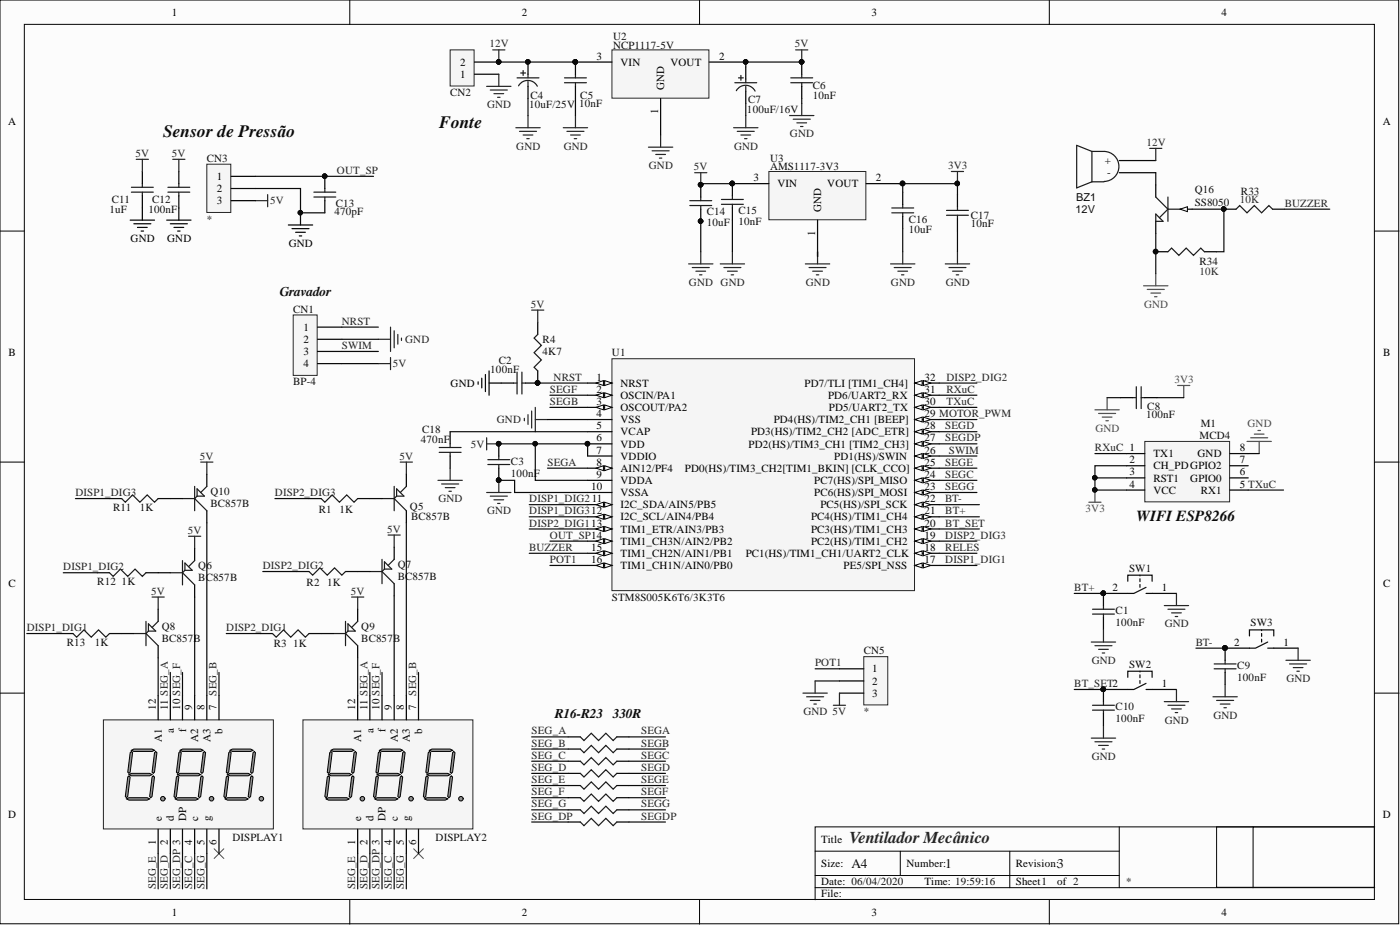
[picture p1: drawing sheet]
<svg xmlns="http://www.w3.org/2000/svg" width="292mm" height="193mm" viewBox="0 0 292 193" stroke-linecap="round" stroke-linejoin="round" font-family="sans-serif">
<defs><g id="words">
<g font-size="3.6" fill="#0e0e0e">
<text x="34" y="28.7">Sensor de Pressão</text>
<text x="91.6" y="26.6">Fonte</text>
</g>
<text font-size="3.5" fill="#262626" x="177.2" y="175.8">Ventilador Mecânico</text>
<text font-size="3.2" fill="#0e0e0e" x="237.1" y="108.7">WIFI ESP8266</text>
<g font-size="2.8" fill="#0e0e0e">
<text x="58.4" y="61.8">Gravador</text>
<text x="115.7" y="149.8">R16-R23</text>
<text x="127.9" y="149.8">330R</text>
<text x="177.7" y="181">A4</text>
<text x="197.2" y="181">1</text>
<text x="220.6" y="181">3</text>
</g>
<g font-size="2.3">
<text x="35.9" y="3.3">1</text>
<text x="108.9" y="3.3">2</text>
<text x="181.8" y="3.3">3</text>
<text x="254.8" y="3.3">4</text>
<text x="96" y="16.2">1</text>
<text x="96" y="13.7">2</text>
<text x="124.5" y="12.4">3</text>
<text x="129.5" y="13.7">VIN</text>
<text x="139.9" y="13.7">VOUT</text>
<text x="150" y="12.4">2</text>
<text x="137.3" y="23.8" transform="rotate(-90 137.3 23.8)">1</text>
<text x="138.6" y="18.8" transform="rotate(-90 138.6 18.8)">GND</text>
<text x="1.7" y="26.1">A</text>
<text x="288.5" y="26.1">A</text>
<text x="230.5" y="34.3">+</text>
<text x="45.3" y="37.6">1</text>
<text x="45.3" y="40.1">2</text>
<text x="157.2" y="37.8">3</text>
<text x="162.2" y="39.1">VIN</text>
<text x="172.6" y="39.1">VOUT</text>
<text x="182.8" y="37.8">2</text>
<text x="231" y="36.8">-</text>
<text x="45.3" y="42.6">3</text>
<text x="171.3" y="44.1" transform="rotate(-90 171.3 44.1)">GND</text>
<text x="27.2" y="50.5">GND</text>
<text x="34.9" y="50.5">GND</text>
<text x="60.2" y="51.5">GND</text>
<text x="170.1" y="49.1" transform="rotate(-90 170.1 49.1)">1</text>
<text x="63.3" y="69">1</text>
<text x="63.3" y="71.5">2</text>
<text x="1.8" y="74.3">B</text>
<text x="63.3" y="74.1">3</text>
<text x="63.3" y="76.6">4</text>
<text x="288.6" y="74.3">B</text>
<text x="94" y="80.7">GND</text>
<text x="124.5" y="79.4">1</text>
<text x="124.5" y="81.9">2</text>
<text x="129.5" y="80.7">NRST</text>
<text x="129.5" y="83.2">OSCIN/PA1</text>
<text x="167.9" y="80.7">PD7/TLI [TIM1_CH4]</text>
<text x="172.8" y="83.2">PD6/UART2_RX</text>
<text x="192.9" y="79.4">32</text>
<text x="192.9" y="81.9">31</text>
<text x="124.5" y="84.5">3</text>
<text x="124.5" y="87">4</text>
<text x="124.5" y="89.6">5</text>
<text x="129.5" y="85.7">OSCOUT/PA2</text>
<text x="129.5" y="88.3">VSS</text>
<text x="161.4" y="88.3">PD4(HS)/TIM2_CH1 [BEEP]</text>
<text x="172.9" y="85.7">PD5/UART2_TX</text>
<text x="192.9" y="84.5">30</text>
<text x="192.9" y="87">29 MOTOR_PWM</text>
<text x="192.9" y="89.6">28</text>
<text x="124.5" y="92.1">6</text>
<text x="124.5" y="94.6">7</text>
<text x="129.5" y="90.8">VCAP</text>
<text x="129.5" y="93.4">VDD</text>
<text x="129.5" y="95.9">VDDIO</text>
<text x="156.2" y="93.4">PD2(HS)/TIM3_CH1 [TIM2_CH3]</text>
<text x="156.7" y="90.8">PD3(HS)/TIM2_CH2 [ADC_ETR]</text>
<text x="174" y="95.9">PD1(HS)/SWIN</text>
<text x="192.9" y="92.1">27</text>
<text x="192.9" y="94.6">26</text>
<text x="240.6" y="95.4">TX1</text>
<text x="249.9" y="95.4">GND</text>
<text x="258.7" y="94.1">8</text>
<text x="124.5" y="97.2">8</text>
<text x="124.5" y="99.7">9</text>
<text x="129.5" y="98.4">AIN12/PF4</text>
<text x="129.5" y="101">VDDA</text>
<text x="142.9" y="98.4">PD0(HS)/TIM3_CH2[TIM1_BKIN] [CLK_CCO]</text>
<text x="169.9" y="101">PC7(HS)/SPI_MISO</text>
<text x="192.9" y="97.2">25</text>
<text x="192.9" y="99.7">24</text>
<text x="235.6" y="96.7">2</text>
<text x="235.6" y="101.7">4</text>
<text x="235.6" y="99.2">3</text>
<text x="240.6" y="97.9">CH_PDGPIO2</text>
<text x="240.6" y="100.5">RST1</text>
<text x="248.3" y="100.5">GPIO0</text>
<text x="258.7" y="96.7">7</text>
<text x="258.7" y="101.7">5 TXuC</text>
<text x="258.7" y="99.2">6</text>
<text x="123.4" y="102.2">10</text>
<text x="129.5" y="103.5">VSSA</text>
<text x="129.5" y="106">I2C_SDA/AIN5/PB5</text>
<text x="169.9" y="103.5">PC6(HS)/SPI_MOSI</text>
<text x="171.2" y="106">PC5(HS)/SPI_SCK</text>
<text x="192.9" y="102.2">23</text>
<text x="192.9" y="104.8">22</text>
<text x="192.9" y="107.3">21</text>
<text x="240.6" y="103">VCC</text>
<text x="250.5" y="103">RX1</text>
<text x="129.5" y="108.6">I2C_SCL/AIN4/PB4</text>
<text x="129.5" y="111.1">TIM1_ETR/AIN3/PB3</text>
<text x="129.5" y="113.6">TIM1_CH3N/AIN2/PB2</text>
<text x="169.2" y="108.6">PC4(HS)/TIM1_CH4</text>
<text x="169.2" y="111.1">PC3(HS)/TIM1_CH3</text>
<text x="169.2" y="113.6">PC2(HS)/TIM1_CH2</text>
<text x="192.9" y="109.8">20</text>
<text x="192.9" y="112.4">19</text>
<text x="123.4" y="114.9">15</text>
<text x="123.4" y="117.5">16</text>
<text x="129.5" y="116.2">TIM1_CH2N/AIN1/PB1</text>
<text x="129.5" y="118.7">TIM1_CH1N/AIN0/PB0</text>
<text x="155.6" y="116.2">PC1(HS)/TIM1_CH1/UART2_CLK</text>
<text x="176" y="118.7">PE5/SPI_NSS</text>
<text x="192.9" y="114.9">18</text>
<text x="192.9" y="117.5">17</text>
<text x="1.8" y="122.5">C</text>
<text x="232.1" y="123.3">2</text>
<text x="242.4" y="123.3">1</text>
<text x="288.6" y="122.5">C</text>
<text x="257.5" y="134.7">2</text>
<text x="267.8" y="134.7">1</text>
<text x="182" y="140.3">1</text>
<text x="182" y="142.8">2</text>
<text x="242.4" y="143.3">1</text>
<text x="32.5" y="148.1" transform="rotate(-90 32.5 148.1)">12</text>
<text x="35" y="148.1" transform="rotate(-90 35 148.1)">11 SEG_A</text>
<text x="37.6" y="148.1" transform="rotate(-90 37.6 148.1)">10 SEG_F</text>
<text x="40.1" y="148.1" transform="rotate(-90 40.1 148.1)">9</text>
<text x="42.6" y="148.1" transform="rotate(-90 42.6 148.1)">8</text>
<text x="45.2" y="148.1" transform="rotate(-90 45.2 148.1)">7</text>
<text x="74.1" y="148.1" transform="rotate(-90 74.1 148.1)">12</text>
<text x="76.7" y="148.1" transform="rotate(-90 76.7 148.1)">11 SEG_A</text>
<text x="79.2" y="148.1" transform="rotate(-90 79.2 148.1)">10 SEG_F</text>
<text x="81.7" y="148.1" transform="rotate(-90 81.7 148.1)">9</text>
<text x="84.3" y="148.1" transform="rotate(-90 84.3 148.1)">8</text>
<text x="86.8" y="148.1" transform="rotate(-90 86.8 148.1)">7</text>
<text x="182" y="145.4">3</text>
<text x="33.8" y="154.7" transform="rotate(-90 33.8 154.7)">A1</text>
<text x="36.3" y="153" transform="rotate(-90 36.3 153)">a</text>
<text x="38.8" y="152.7" transform="rotate(-90 38.8 152.7)">f</text>
<text x="41.4" y="154.7" transform="rotate(-90 41.4 154.7)">A2</text>
<text x="43.9" y="154.7" transform="rotate(-90 43.9 154.7)">A3</text>
<text x="46.5" y="153.1" transform="rotate(-90 46.5 153.1)">b</text>
<text x="75.4" y="154.7" transform="rotate(-90 75.4 154.7)">A1</text>
<text x="77.9" y="153" transform="rotate(-90 77.9 153)">a</text>
<text x="80.5" y="152.7" transform="rotate(-90 80.5 152.7)">f</text>
<text x="83" y="154.7" transform="rotate(-90 83 154.7)">A2</text>
<text x="85.5" y="154.7" transform="rotate(-90 85.5 154.7)">A3</text>
<text x="88.1" y="153.1" transform="rotate(-90 88.1 153.1)">b</text>
<text x="1.7" y="170.7">D</text>
<text x="33.8" y="171.2" transform="rotate(-90 33.8 171.2)">e</text>
<text x="36.3" y="171.2" transform="rotate(-90 36.3 171.2)">d</text>
<text x="38.8" y="171.2" transform="rotate(-90 38.8 171.2)">DP</text>
<text x="41.4" y="171.2" transform="rotate(-90 41.4 171.2)">c</text>
<text x="43.9" y="171.2" transform="rotate(-90 43.9 171.2)">g</text>
<text x="75.4" y="171.2" transform="rotate(-90 75.4 171.2)">e</text>
<text x="77.9" y="171.2" transform="rotate(-90 77.9 171.2)">d</text>
<text x="80.5" y="171.2" transform="rotate(-90 80.5 171.2)">DP</text>
<text x="83" y="171.2" transform="rotate(-90 83 171.2)">c</text>
<text x="85.5" y="171.2" transform="rotate(-90 85.5 171.2)">g</text>
<text x="288.5" y="170.7">D</text>
<text x="32.5" y="176.2" transform="rotate(-90 32.5 176.2)">1</text>
<text x="35" y="176.2" transform="rotate(-90 35 176.2)">2</text>
<text x="40.1" y="176.2" transform="rotate(-90 40.1 176.2)">4</text>
<text x="42.6" y="176.2" transform="rotate(-90 42.6 176.2)">5</text>
<text x="45.2" y="176.2" transform="rotate(-90 45.2 176.2)">6</text>
<text x="74.1" y="176.2" transform="rotate(-90 74.1 176.2)">1</text>
<text x="76.7" y="176.2" transform="rotate(-90 76.7 176.2)">2</text>
<text x="81.7" y="176.2" transform="rotate(-90 81.7 176.2)">4</text>
<text x="84.3" y="176.2" transform="rotate(-90 84.3 176.2)">5</text>
<text x="86.8" y="176.2" transform="rotate(-90 86.8 176.2)">6</text>
<text x="171.3" y="175.8">Title</text>
<text x="171.3" y="180.9">Size:</text>
<text x="171.3" y="184.7">Date: 06/04/2020</text>
<text x="189.1" y="180.9">Number:</text>
<text x="192.9" y="184.7">Time: 19:59:16</text>
<text x="212" y="180.9">Revision:</text>
<text x="212" y="184.7">Sheet1</text>
<text x="220.6" y="184.7">of 2</text>
<text x="35.9" y="191">1</text>
<text x="108.9" y="191">2</text>
<text x="171.3" y="187.2">File:</text>
<text x="181.8" y="191">3</text>
<text x="254.8" y="191">4</text>
</g>
<g font-size="2.3" fill="#262626">
<text x="102.1" y="9.9">12V</text>
<text x="165.8" y="9.9">5V</text>
<text x="101.6" y="22.6">GND</text>
<text x="164.8" y="28.7">GND</text>
<text x="28.3" y="32.7">5V</text>
<text x="35.9" y="32.7">5V</text>
<text x="107.7" y="31.2">GND</text>
<text x="117.6" y="31.2">GND</text>
<text x="135.4" y="35.3">GND</text>
<text x="144.8" y="35.5">5V</text>
<text x="153.1" y="31.2">GND</text>
<text x="197.8" y="35.3">3V3</text>
<text x="239.2" y="30.4">12V</text>
<text x="70.3" y="36.3">OUT_SP</text>
<text x="56.4" y="42.6">5V</text>
<text x="268" y="43.1">BUZZER</text>
<text x="143.8" y="59.6">GND GND</text>
<text x="168.1" y="59.6">GND</text>
<text x="185.9" y="59.6">GND</text>
<text x="197.3" y="59.6">GND</text>
<text x="110.8" y="64.2">5V</text>
<text x="71.3" y="67.7">NRST</text>
<text x="84.5" y="71.5">GND</text>
<text x="71.3" y="72.8">SWIM</text>
<text x="82" y="76.6">5V</text>
<text x="114.7" y="81.9">SEGF</text>
<text x="115.5" y="79.4">NRST</text>
<text x="197.5" y="79.4">DISP2_DIG2</text>
<text x="197.5" y="81.9">RXuC</text>
<text x="103.6" y="88.3">GND</text>
<text x="114.7" y="84.5">SEGB</text>
<text x="197.2" y="89.6">SEGD</text>
<text x="197.5" y="84.5">TXuC</text>
<text x="41.7" y="95.9">5V</text>
<text x="83.3" y="95.9">5V</text>
<text x="98.2" y="93.4">5V</text>
<text x="197.2" y="92.1">SEGDP</text>
<text x="198" y="94.6">SWIM</text>
<text x="228.5" y="94.1">RXuC 1</text>
<text x="114.2" y="97.2">SEGA</text>
<text x="197.2" y="99.7">SEGC</text>
<text x="197.2" y="97.2">SEGE</text>
<text x="15.7" y="103.5">DISP1_DIG3</text>
<text x="57.4" y="103.5">DISP2_DIG3</text>
<text x="91.5" y="104.8">GND</text>
<text x="101.6" y="107.3">GND</text>
<text x="110.4" y="104.8">DISP1_DIG211</text>
<text x="110.4" y="107.3">DISP1_DIG312</text>
<text x="197.2" y="104.8">BT-</text>
<text x="197.2" y="107.3">BT+</text>
<text x="197.2" y="102.2">SEGG</text>
<text x="39.2" y="111.4">5V</text>
<text x="80.8" y="111.1">5V</text>
<text x="110.4" y="109.8">DISP2_DIG113</text>
<text x="114.7" y="112.4">OUT_SP14</text>
<text x="197.2" y="109.8">BT_SET</text>
<text x="197.2" y="112.4">DISP2_DIG3</text>
<text x="13.2" y="119">DISP1_DIG2</text>
<text x="54.8" y="118.7">DISP2_DIG2</text>
<text x="110.4" y="114.9">BUZZER</text>
<text x="114.7" y="117.5">POT1</text>
<text x="197.2" y="114.9">RELES</text>
<text x="197.2" y="117.5">DISP1_DIG1</text>
<text x="31.6" y="124">5V</text>
<text x="73.2" y="124">5V</text>
<text x="224.1" y="123.3">BT+</text>
<text x="5.6" y="131.7">DISP1_DIG1</text>
<text x="47.2" y="131.7">DISP2_DIG1</text>
<text x="243" y="130.9">GND</text>
<text x="249.5" y="134.7">BT-</text>
<text x="170.1" y="139">POT1</text>
<text x="224.1" y="143.3">BT_SET2</text>
<text x="227.8" y="138.5">GND</text>
<text x="268.4" y="142.3">GND</text>
<text x="45.2" y="145.1" transform="rotate(-90 45.2 145.1)">SEG_B</text>
<text x="86.8" y="145.1" transform="rotate(-90 86.8 145.1)">SEG_B</text>
<text x="167.6" y="149.2">GND 5V</text>
<text x="253.2" y="149.9">GND</text>
<text x="110.9" y="153.2">SEG_A</text>
<text x="110.9" y="155.8">SEG_B</text>
<text x="133.8" y="153.2">SEGA</text>
<text x="133.8" y="155.8">SEGB</text>
<text x="243" y="150.9">GND</text>
<text x="110.9" y="158.3">SEG_C</text>
<text x="110.9" y="160.8">SEG_D</text>
<text x="133.8" y="158.3">SEGC</text>
<text x="133.8" y="160.8">SEGD</text>
<text x="227.8" y="158.5">GND</text>
<text x="110.9" y="163.4">SEG_E</text>
<text x="110.9" y="165.9">SEG_F</text>
<text x="133.8" y="163.4">SEGE</text>
<text x="133.8" y="165.9">SEGF</text>
<text x="110.9" y="168.4">SEG_G</text>
<text x="110.9" y="171">SEG_DP</text>
<text x="133.8" y="168.4">SEGG</text>
<text x="133.8" y="171">SEGDP</text>
<text x="32.5" y="185.4" transform="rotate(-90 32.5 185.4)">SEG_E</text>
<text x="35" y="185.4" transform="rotate(-90 35 185.4)">SEG_D</text>
<text x="37.6" y="185.4" transform="rotate(-90 37.6 185.4)">SEG_DP 3</text>
<text x="40.1" y="185.4" transform="rotate(-90 40.1 185.4)">SEG_C</text>
<text x="42.6" y="185.4" transform="rotate(-90 42.6 185.4)">SEG_G</text>
<text x="74.1" y="185.4" transform="rotate(-90 74.1 185.4)">SEG_E</text>
<text x="76.7" y="185.4" transform="rotate(-90 76.7 185.4)">SEG_D</text>
<text x="79.2" y="185.4" transform="rotate(-90 79.2 185.4)">SEG_DP 3</text>
<text x="81.7" y="185.4" transform="rotate(-90 81.7 185.4)">SEG_C</text>
<text x="84.3" y="185.4" transform="rotate(-90 84.3 185.4)">SEG_G</text>
</g>
<g font-size="2.3" fill="#0e0e0e">
<text x="127.9" y="8.4">U2</text>
<text x="127.9" y="10.2">NCP1117-5V</text>
<text x="93.9" y="20">CN2</text>
<text x="110.4" y="22.6">10uF/25V</text>
<text x="110.7" y="20.6">C4</text>
<text x="120.8" y="22.3">10nF</text>
<text x="121.1" y="20.6">C5</text>
<text x="155.9" y="23.6">100uF/16V</text>
<text x="156.1" y="21.6">C7</text>
<text x="169.6" y="18.5">C6</text>
<text x="169.6" y="20.6">10nF</text>
<text x="43.2" y="33.7">CN3</text>
<text x="160.7" y="33.7">U3</text>
<text x="160.7" y="35.5">AMS1117-3V3</text>
<text x="224.6" y="41.9">BZ1</text>
<text x="249.3" y="40.3">Q16</text>
<text x="258.9" y="40.6">R33</text>
<text x="22.8" y="44.4">1uF</text>
<text x="23.4" y="42.4">C11</text>
<text x="31" y="44.4">100nF</text>
<text x="31.7" y="42.4">C12</text>
<text x="43.2" y="46.4">*</text>
<text x="69.8" y="44.9">470pF</text>
<text x="70.1" y="43.1">C13</text>
<text x="147.5" y="44.9">C14</text>
<text x="147.5" y="47.2">10uF</text>
<text x="154.1" y="44.7">C15</text>
<text x="154.1" y="46.9">10nF</text>
<text x="189.6" y="46.4">C16</text>
<text x="202.6" y="45.7">C17</text>
<text x="202.6" y="47.4">10nF</text>
<text x="224.4" y="44.4">12V</text>
<text x="249.3" y="42.9">SS8050</text>
<text x="189.6" y="48.7">10uF</text>
<text x="250.3" y="55.3">R34</text>
<text x="61.2" y="65.2">CN1</text>
<text x="113.2" y="71.5">R4</text>
<text x="102.3" y="77.9">100nF</text>
<text x="104.1" y="75.9">C2</text>
<text x="113.2" y="74.1">4K7</text>
<text x="127.7" y="74.3">U1</text>
<text x="61.2" y="80.4">BP-4</text>
<text x="239.1" y="87.3">100nF</text>
<text x="239.4" y="85.5">C8</text>
<text x="250.5" y="89">M1</text>
<text x="87.8" y="92.3">470nF</text>
<text x="88.1" y="90.3">C18</text>
<text x="250.3" y="91.6">MCD4</text>
<text x="106.6" y="96.9">C3</text>
<text x="106.6" y="99.4">100nF</text>
<text x="23.6" y="106.5">R11</text>
<text x="29.2" y="106.5">1K</text>
<text x="43.9" y="103.2">Q10</text>
<text x="43.9" y="105.8">BC857B</text>
<text x="66.5" y="107.1">R1</text>
<text x="70.8" y="107.1">1K</text>
<text x="85.5" y="106.3">Q5</text>
<text x="85.8" y="108.6">BC857B</text>
<text x="41.4" y="118.7">Q6</text>
<text x="83" y="118.5">Q7</text>
<text x="235.6" y="119.2">SW1</text>
<text x="20.3" y="122">R12</text>
<text x="25.4" y="122">1K</text>
<text x="41.4" y="121.3">BC857B</text>
<text x="64" y="122.3">R2</text>
<text x="68.3" y="122.3">1K</text>
<text x="83" y="121">BC857B</text>
<text x="127.7" y="125.3">STM8S005K6T6/3K3T6</text>
<text x="33.8" y="131.4">Q8</text>
<text x="75.4" y="131.4">Q9</text>
<text x="232.8" y="128.1">C1</text>
<text x="232.8" y="130.6">100nF</text>
<text x="260.9" y="130.6">SW3</text>
<text x="14" y="134.7">R13</text>
<text x="19.8" y="134.7">1K</text>
<text x="33.8" y="133.9">BC857B</text>
<text x="57.1" y="135">R3</text>
<text x="61.2" y="135">1K</text>
<text x="75.4" y="133.9">BC857B</text>
<text x="180.2" y="136.5">CN5</text>
<text x="235.6" y="139.3">SW2</text>
<text x="258.1" y="139.5">C9</text>
<text x="258.1" y="142.1">100nF</text>
<text x="180.2" y="149.2">*</text>
<text x="232.8" y="148.1">C10</text>
<text x="232.8" y="150.7">100nF</text>
<text x="48.5" y="175.5">DISPLAY1</text>
<text x="90.9" y="175.5">DISPLAY2</text>
<text x="234.8" y="184.7">*</text>
</g>
<g font-size="2.3" fill="#2e2e2e">
<text x="258.7" y="42.4">10K</text>
<text x="250.3" y="57.3">10K</text>
</g>
<g font-size="2.3" fill="#4c4c4c">
<text x="238.7" y="64.2">GND</text>
<text x="245" y="79.9">3V3</text>
<text x="260.3" y="89">GND</text>
<text x="228.5" y="90.1">GND</text>
<text x="226.5" y="106.8">3V3</text>
</g>
</g></defs>
<g fill="#fcfcfc" stroke="#000" stroke-width=".21">
<path d="M0 0h291.8v192.7h-291.8z"/>
<path d="M5.1 5.1h281.7v182.5h-281.7z"/>
</g>
<g fill="none" stroke="#000" stroke-width=".21">
<path d="M73 0v5.1M146 0v5.1M218.9 0v5.1M0 48.2h5.1M286.8 48.2h5.1M0 96.4h5.1M286.8 96.4h5.1M0 144.6h5.1M286.8 144.6h5.1M170.1 177.6h63.4M187.8 177.6v5M210.7 177.6v7.6"/>
<path d="M233.5 172.5v12.7M253.8 172.5h33v12.6h-33zM261.4 172.5h-91.3v15.2M286.8 172.5h-25.4v12.7M73 187.7v5.1M146 187.7v5.1M170.1 185.2h116.7M170.1 182.6h63.4M218.9 187.7v5.1"/>
</g>
<path d="M127.7 74.8h63.1v48.4h-63.1z" fill="#f5f5f5" stroke="#262626" stroke-width=".21"/>
<path d="M122.6 79.9h5.1" fill="none" stroke="#000" stroke-width=".25"/>
<path d="M126.2 79.4l1.5 .5-1.5 .5z" fill="#fcfcfc"/>
<path d="M126.2 79.4l1.5 .5-1.5 .5z" fill="none" stroke="#000" stroke-width=".21"/>
<path d="M124.4 79.9l1.5-.5v1z" fill="#fcfcfc"/>
<path d="M124.4 79.9l1.5-.5v1z" fill="none" stroke="#000" stroke-width=".21"/>
<path d="M122.6 82.4h5.1" fill="none" stroke="#000" stroke-width=".25"/>
<path d="M126.2 81.9l1.5 .5-1.5 .6z" fill="#fcfcfc"/>
<path d="M126.2 81.9l1.5 .5-1.5 .6z" fill="none" stroke="#000" stroke-width=".21"/>
<path d="M124.4 82.4l1.5-.5v1.1z" fill="#fcfcfc"/>
<path d="M124.4 82.4l1.5-.5v1.1z" fill="none" stroke="#000" stroke-width=".21"/>
<path d="M122.6 85h5.1" fill="none" stroke="#000" stroke-width=".25"/>
<path d="M126.2 84.5l1.5 .5-1.5 .5z" fill="#fcfcfc"/>
<path d="M126.2 84.5l1.5 .5-1.5 .5z" fill="none" stroke="#000" stroke-width=".21"/>
<path d="M124.4 85l1.5-.5v1z" fill="#fcfcfc"/>
<path d="M124.4 85l1.5-.5v1z" fill="none" stroke="#000" stroke-width=".21"/>
<path d="M122.6 87.5h5.1M122.6 90.1h5.1M122.6 92.6h5.1M122.6 95.1h5.1M122.6 97.7h5.1" fill="none" stroke="#000" stroke-width=".25"/>
<circle cx="122.6" cy="92.6" r=".47" fill="#0e0e0e" stroke="#0e0e0e" stroke-width=".21"/>
<path d="M126.2 97.2l1.5 .5-1.5 .5z" fill="#fcfcfc"/>
<path d="M126.2 97.2l1.5 .5-1.5 .5z" fill="none" stroke="#000" stroke-width=".21"/>
<path d="M124.4 97.7l1.5-.5v1z" fill="#fcfcfc"/>
<path d="M124.4 97.7l1.5-.5v1z" fill="none" stroke="#000" stroke-width=".21"/>
<path d="M122.6 100.2h5.1M122.6 102.7h5.1M122.6 105.3h5.1" fill="none" stroke="#000" stroke-width=".25"/>
<path d="M126.2 104.8l1.5 .5-1.5 .5z" fill="#fcfcfc"/>
<path d="M126.2 104.8l1.5 .5-1.5 .5z" fill="none" stroke="#000" stroke-width=".21"/>
<path d="M124.4 105.3l1.5-.5v1z" fill="#fcfcfc"/>
<path d="M124.4 105.3l1.5-.5v1z" fill="none" stroke="#000" stroke-width=".21"/>
<path d="M122.6 107.8h5.1" fill="none" stroke="#000" stroke-width=".25"/>
<path d="M126.2 107.3l1.5 .5-1.5 .5z" fill="#fcfcfc"/>
<path d="M126.2 107.3l1.5 .5-1.5 .5z" fill="none" stroke="#000" stroke-width=".21"/>
<path d="M124.4 107.8l1.5-.5v1z" fill="#fcfcfc"/>
<path d="M124.4 107.8l1.5-.5v1z" fill="none" stroke="#000" stroke-width=".21"/>
<path d="M122.6 110.4h5.1" fill="none" stroke="#000" stroke-width=".25"/>
<path d="M126.2 109.8l1.5 .6-1.5 .5z" fill="#fcfcfc"/>
<path d="M126.2 109.8l1.5 .6-1.5 .5z" fill="none" stroke="#000" stroke-width=".21"/>
<path d="M124.4 110.4l1.5-.6v1.1z" fill="#fcfcfc"/>
<path d="M124.4 110.4l1.5-.6v1.1z" fill="none" stroke="#000" stroke-width=".21"/>
<path d="M122.6 112.9h5.1" fill="none" stroke="#000" stroke-width=".25"/>
<path d="M126.2 112.4l1.5 .5-1.5 .5z" fill="#fcfcfc"/>
<path d="M126.2 112.4l1.5 .5-1.5 .5z" fill="none" stroke="#000" stroke-width=".21"/>
<path d="M124.4 112.9l1.5-.5v1z" fill="#fcfcfc"/>
<path d="M124.4 112.9l1.5-.5v1z" fill="none" stroke="#000" stroke-width=".21"/>
<path d="M122.6 115.4h5.1" fill="none" stroke="#000" stroke-width=".25"/>
<path d="M126.2 114.9l1.5 .5-1.5 .5z" fill="#fcfcfc"/>
<path d="M126.2 114.9l1.5 .5-1.5 .5z" fill="none" stroke="#000" stroke-width=".21"/>
<path d="M124.4 115.4l1.5-.5v1z" fill="#fcfcfc"/>
<path d="M124.4 115.4l1.5-.5v1z" fill="none" stroke="#000" stroke-width=".21"/>
<path d="M122.6 118h5.1" fill="none" stroke="#000" stroke-width=".25"/>
<path d="M126.2 117.5l1.5 .5-1.5 .5z" fill="#fcfcfc"/>
<path d="M126.2 117.5l1.5 .5-1.5 .5z" fill="none" stroke="#000" stroke-width=".21"/>
<path d="M124.4 118l1.5-.5v1z" fill="#fcfcfc"/>
<path d="M124.4 118l1.5-.5v1z" fill="none" stroke="#000" stroke-width=".21"/>
<path d="M190.9 79.9h5.1" fill="none" stroke="#000" stroke-width=".25"/>
<path d="M190.9 79.9l1.5-.5v1z" fill="#fcfcfc"/>
<path d="M190.9 79.9l1.5-.5v1z" fill="none" stroke="#000" stroke-width=".21"/>
<path d="M192.7 79.4l1.5 .5-1.5 .5z" fill="#fcfcfc"/>
<path d="M192.7 79.4l1.5 .5-1.5 .5z" fill="none" stroke="#000" stroke-width=".21"/>
<path d="M190.9 82.4h5.1" fill="none" stroke="#000" stroke-width=".25"/>
<path d="M190.9 82.4l1.5-.5v1.1z" fill="#fcfcfc"/>
<path d="M190.9 82.4l1.5-.5v1.1z" fill="none" stroke="#000" stroke-width=".21"/>
<path d="M192.7 81.9l1.5 .5-1.5 .6z" fill="#fcfcfc"/>
<path d="M192.7 81.9l1.5 .5-1.5 .6z" fill="none" stroke="#000" stroke-width=".21"/>
<path d="M190.9 85h5.1" fill="none" stroke="#000" stroke-width=".25"/>
<path d="M190.9 85l1.5-.5v1z" fill="#fcfcfc"/>
<path d="M190.9 85l1.5-.5v1z" fill="none" stroke="#000" stroke-width=".21"/>
<path d="M192.7 84.5l1.5 .5-1.5 .5z" fill="#fcfcfc"/>
<path d="M192.7 84.5l1.5 .5-1.5 .5z" fill="none" stroke="#000" stroke-width=".21"/>
<path d="M190.9 87.5h5.1" fill="none" stroke="#000" stroke-width=".25"/>
<path d="M190.9 87.5l1.5-.5v1z" fill="#fcfcfc"/>
<path d="M190.9 87.5l1.5-.5v1z" fill="none" stroke="#000" stroke-width=".21"/>
<path d="M192.7 87l1.5 .5-1.5 .5z" fill="#fcfcfc"/>
<path d="M192.7 87l1.5 .5-1.5 .5z" fill="none" stroke="#000" stroke-width=".21"/>
<path d="M190.9 90.1h5.1" fill="none" stroke="#000" stroke-width=".25"/>
<path d="M190.9 90.1l1.5-.5v1z" fill="#fcfcfc"/>
<path d="M190.9 90.1l1.5-.5v1z" fill="none" stroke="#000" stroke-width=".21"/>
<path d="M192.7 89.6l1.5 .5-1.5 .5z" fill="#fcfcfc"/>
<path d="M192.7 89.6l1.5 .5-1.5 .5z" fill="none" stroke="#000" stroke-width=".21"/>
<path d="M190.9 92.6h5.1" fill="none" stroke="#000" stroke-width=".25"/>
<path d="M190.9 92.6l1.5-.5v1z" fill="#fcfcfc"/>
<path d="M190.9 92.6l1.5-.5v1z" fill="none" stroke="#000" stroke-width=".21"/>
<path d="M192.7 92.1l1.5 .5-1.5 .5z" fill="#fcfcfc"/>
<path d="M192.7 92.1l1.5 .5-1.5 .5z" fill="none" stroke="#000" stroke-width=".21"/>
<path d="M190.9 95.1h5.1" fill="none" stroke="#000" stroke-width=".25"/>
<path d="M190.9 95.1l1.5-.5v1z" fill="#fcfcfc"/>
<path d="M190.9 95.1l1.5-.5v1z" fill="none" stroke="#000" stroke-width=".21"/>
<path d="M192.7 94.6l1.5 .5-1.5 .5z" fill="#fcfcfc"/>
<path d="M192.7 94.6l1.5 .5-1.5 .5z" fill="none" stroke="#000" stroke-width=".21"/>
<path d="M190.9 97.7h5.1" fill="none" stroke="#000" stroke-width=".25"/>
<path d="M190.9 97.7l1.5-.5v1z" fill="#fcfcfc"/>
<path d="M190.9 97.7l1.5-.5v1z" fill="none" stroke="#000" stroke-width=".21"/>
<path d="M192.7 97.2l1.5 .5-1.5 .5z" fill="#fcfcfc"/>
<path d="M192.7 97.2l1.5 .5-1.5 .5z" fill="none" stroke="#000" stroke-width=".21"/>
<path d="M190.9 100.2h5.1" fill="none" stroke="#000" stroke-width=".25"/>
<path d="M190.9 100.2l1.5-.5v1z" fill="#fcfcfc"/>
<path d="M190.9 100.2l1.5-.5v1z" fill="none" stroke="#000" stroke-width=".21"/>
<path d="M192.7 99.7l1.5 .5-1.5 .5z" fill="#fcfcfc"/>
<path d="M192.7 99.7l1.5 .5-1.5 .5z" fill="none" stroke="#000" stroke-width=".21"/>
<path d="M190.9 102.7h5.1" fill="none" stroke="#000" stroke-width=".25"/>
<path d="M190.9 102.7l1.5-.5v1z" fill="#fcfcfc"/>
<path d="M190.9 102.7l1.5-.5v1z" fill="none" stroke="#000" stroke-width=".21"/>
<path d="M192.7 102.2l1.5 .5-1.5 .5z" fill="#fcfcfc"/>
<path d="M192.7 102.2l1.5 .5-1.5 .5z" fill="none" stroke="#000" stroke-width=".21"/>
<path d="M190.9 105.3h5.1" fill="none" stroke="#000" stroke-width=".25"/>
<path d="M190.9 105.3l1.5-.5v1z" fill="#fcfcfc"/>
<path d="M190.9 105.3l1.5-.5v1z" fill="none" stroke="#000" stroke-width=".21"/>
<path d="M192.7 104.8l1.5 .5-1.5 .5z" fill="#fcfcfc"/>
<path d="M192.7 104.8l1.5 .5-1.5 .5z" fill="none" stroke="#000" stroke-width=".21"/>
<path d="M190.9 107.8h5.1" fill="none" stroke="#000" stroke-width=".25"/>
<path d="M190.9 107.8l1.5-.5v1z" fill="#fcfcfc"/>
<path d="M190.9 107.8l1.5-.5v1z" fill="none" stroke="#000" stroke-width=".21"/>
<path d="M192.7 107.3l1.5 .5-1.5 .5z" fill="#fcfcfc"/>
<path d="M192.7 107.3l1.5 .5-1.5 .5z" fill="none" stroke="#000" stroke-width=".21"/>
<path d="M190.9 110.4h5.1" fill="none" stroke="#000" stroke-width=".25"/>
<path d="M190.9 110.4l1.5-.6v1.1z" fill="#fcfcfc"/>
<path d="M190.9 110.4l1.5-.6v1.1z" fill="none" stroke="#000" stroke-width=".21"/>
<path d="M192.7 109.8l1.5 .6-1.5 .5z" fill="#fcfcfc"/>
<path d="M192.7 109.8l1.5 .6-1.5 .5z" fill="none" stroke="#000" stroke-width=".21"/>
<path d="M190.9 112.9h5.1" fill="none" stroke="#000" stroke-width=".25"/>
<path d="M190.9 112.9l1.5-.5v1z" fill="#fcfcfc"/>
<path d="M190.9 112.9l1.5-.5v1z" fill="none" stroke="#000" stroke-width=".21"/>
<path d="M192.7 112.4l1.5 .5-1.5 .5z" fill="#fcfcfc"/>
<path d="M192.7 112.4l1.5 .5-1.5 .5z" fill="none" stroke="#000" stroke-width=".21"/>
<path d="M190.9 115.4h5.1" fill="none" stroke="#000" stroke-width=".25"/>
<path d="M190.9 115.4l1.5-.5v1z" fill="#fcfcfc"/>
<path d="M190.9 115.4l1.5-.5v1z" fill="none" stroke="#000" stroke-width=".21"/>
<path d="M192.7 114.9l1.5 .5-1.5 .5z" fill="#fcfcfc"/>
<path d="M192.7 114.9l1.5 .5-1.5 .5z" fill="none" stroke="#000" stroke-width=".21"/>
<path d="M190.9 118h5.1" fill="none" stroke="#000" stroke-width=".25"/>
<path d="M190.9 118l1.5-.5v1z" fill="#fcfcfc"/>
<path d="M190.9 118l1.5-.5v1z" fill="none" stroke="#000" stroke-width=".21"/>
<path d="M192.7 117.5l1.5 .5-1.5 .5z" fill="#fcfcfc"/>
<path d="M192.7 117.5l1.5 .5-1.5 .5z" fill="none" stroke="#000" stroke-width=".21"/>
<g fill="#0e0e0e" stroke="#0e0e0e" stroke-width=".21">
<circle cx="122.6" cy="92.6" r=".47"/>
<circle cx="112.2" cy="79.9" r=".47"/>
<circle cx="104" cy="92.6" r=".47"/>
</g>
<path d="M99.8 79.7v.5M100.5 78.9v2M101.3 78.1v3.6M102 79.9h5.1M102 77.4v5M112.2 67.2v2.6M112.2 77.4v2.5h-2.5" fill="none" stroke="#000" stroke-width=".25"/>
<path d="M107.1 79.9h.8M107.9 77.6v4.6M108.9 79.9h.8M108.9 77.6v4.6M112.2 69.8l-.8 .7 1.6 1.5-1.6 1.6 1.6 1.5-1.6 1.5 .8 .8" fill="none" stroke="#1c1c1c" stroke-width=".25"/>
<path d="M101.5 91.3v2.6M101.5 92.6h2.6M109.4 87.3v.5M110.2 86.5v2M110.9 85.7v3.6M111.7 85v5.1M111.7 87.5h2.5" fill="none" stroke="#262626" stroke-width=".25"/>
<path d="M61.2 65.7h5v12.6h-5z" fill="#f5f5f5" stroke="#262626" stroke-width=".21"/>
<g fill="none" stroke="#000" stroke-width=".25">
<path d="M110.2 12.9v2.6M110.2 18v2.6M120.1 12.9v2.6M120.1 18v2.6M155.6 14v2.5M155.6 19v2.6M167.3 12.9v2.6M167.3 18v2.6M66.3 68.2h5M66.3 70.8h5M66.3 73.3h5M66.3 75.9h5"/>
<path d="M230.2 123.8h5.1M240.4 123.8h5.1M255.6 135.2h5.1M265.8 135.2h5M230.2 143.8h5.1M240.4 143.8h5.1"/>
</g>
<g fill="none" stroke="#262626" stroke-width=".25">
<path d="M102.8 10.4h2.5M104.1 10.4v2.5M166 10.4h2.5M167.3 10.4v2.5M107.6 26.6h5.1M108.4 27.4h3.5M109.1 28.2h2.1M109.9 28.9h.5M110.2 24.1v2.5M117.5 26.6h5.1M118.3 27.4h3.5M119 28.2h2.1"/>
<path d="M119.8 28.9h.5M120.1 24.1v2.5M135.3 30.7h5.1M136.1 31.5h3.5M136.8 32.2h2M137.6 33h.5M137.8 28.2v2.5M153.1 26.6h5M153.8 27.4h3.6M154.6 28.2h2M155.3 28.9h.6M155.6 24.1v2.5"/>
<path d="M164.7 24.1h5.1M165.5 24.9h3.6M166.3 25.6h2M167 26.4h.5M167.3 21.6v2.5M78.9 70.8h2.6M81.5 68.2v5.1M82.2 69v3.6M83 69.8v2M83.8 70.5v.5M110.9 64.7h2.6M112.2 64.7v2.5"/>
<path d="M242.9 126.3h5.1M243.7 127.1h3.5M244.4 127.9h2.1M245.2 128.6h.5M245.5 123.8v2.5M268.3 137.7h5.1M269.1 138.5h3.5M269.8 139.3h2.1M270.8 135.2v2.5M242.9 146.4h5.1M243.7 147.1h3.5M244.4 147.9h2.1"/>
<path d="M245.2 148.7h.5M245.5 143.8v2.6M270.6 140h.5"/>
</g>
<path d="M235.3 121.3v-1.3h5.1v1.3M239.1 122.5l-2.5 1.3h-1.3M239.1 123.8h1.3M260.7 132.7v-1.3h5.1v1.3M264.5 133.9l-2.5 1.3h-1.3M264.5 135.2h1.3M235.3 141.3v-1.3h5.1v1.3M239.1 142.6l-2.5 1.2h-1.3M239.1 143.8h1.3" fill="none" stroke="#0e0e0e" stroke-width=".25"/>
<g fill="#0e0e0e" stroke="#0e0e0e" stroke-width=".21">
<circle cx="230.2" cy="123.8" r=".47"/>
<circle cx="230.2" cy="143.8" r=".47"/>
<circle cx="255.6" cy="135.2" r=".47"/>
<circle cx="110.1" cy="12.9" r=".47"/>
<circle cx="120" cy="12.9" r=".47"/>
<circle cx="167.2" cy="12.9" r=".47"/>
<circle cx="104" cy="12.9" r=".47"/>
</g>
<path d="M237.8 122.5v-2.5M263.2 133.9v-2.5M237.8 142.6v-2.6" fill="none" stroke="#0e0e0e" stroke-width=".25" stroke-dasharray=".6 .6"/>
<g fill="none" stroke="#1c1c1c" stroke-width=".25">
<path d="M107.9 16.2h4.5M108.2 17.9a2.22 2.22 0 0 1 3.9 .1M108.6 15.2h1.1M109.1 14.7v1M110.2 15.5v.7M110.2 17v1M117.8 16.2h4.5M117.8 17.3h4.5M120.1 15.5v.7M120.1 17.3v.7M153.3 17.3h4.6M153.6 18.9a2.22 2.22 0 0 1 3.9 .1"/>
<path d="M154.1 16.2h1M154.6 15.7v1M155.6 16.5v.8M155.6 18v1M165 16.2h4.6M165 17.3h4.6M167.3 15.5v.7M167.3 17.3v.7"/>
</g>
<path d="M127.7 10.4h20.2v10.1h-20.2z" fill="#f5f5f5" stroke="#262626" stroke-width=".21"/>
<path d="M120.1 12.9h7.6M148 12.9h7.6M137.8 20.6v7.6" fill="none" stroke="#000" stroke-width=".25"/>
<g fill="#0e0e0e" stroke="#0e0e0e" stroke-width=".21">
<circle cx="120" cy="12.9" r=".47"/>
<circle cx="155.6" cy="12.9" r=".47"/>
</g>
<path d="M93.9 10.4h5v7.5h-5z" fill="#f5f5f5" stroke="#262626" stroke-width=".21"/>
<path d="M99 15.5h5.1M99 12.9h5.1M230.2 123.8v2.5M230.2 128.9v2.5M255.6 135.2v2.5M230.2 143.8v2.6M230.2 148.9v2.5M255.6 140.3v2.5" fill="none" stroke="#000" stroke-width=".25"/>
<g fill="#0e0e0e" stroke="#0e0e0e" stroke-width=".21">
<circle cx="104" cy="12.9" r=".47"/>
<circle cx="230.2" cy="123.8" r=".47"/>
<circle cx="230.2" cy="143.8" r=".47"/>
<circle cx="255.6" cy="135.2" r=".47"/>
</g>
<g fill="none" stroke="#262626" stroke-width=".25">
<path d="M101.5 18h5.1M102.3 18.8h3.5M103.1 19.5h2M104.1 15.5v2.5M103.8 20.3h.5M53.3 41.9h2.5M55.8 40.6v2.5M227.7 133.9h5.1M228.5 134.7h3.5M229.2 135.5h2M230 136.2h.5M230.2 131.4v2.5"/>
<path d="M227.7 154h5.1M228.5 154.7h3.5M229.2 155.5h2M230 156.3h.5M230.2 151.4v2.6M253.1 145.4h5M253.8 146.1h3.6M254.6 146.9h2M255.4 147.6h.5M255.6 142.8v2.6"/>
</g>
<path d="M227.9 127.1h4.6M227.9 128.1h4.6M230.2 126.3v.8M230.2 128.1v.8M253.3 138.5h4.6M253.3 139.5h4.6M255.6 137.7v.8M255.6 139.5v.8M227.9 147.1h4.6M227.9 148.1h4.6M230.2 146.4v.7M230.2 148.1v.8" fill="none" stroke="#1c1c1c" stroke-width=".25"/>
<path d="M44.7 177.1l2 2M46.7 177.1l-2 2M86.3 177.1l2 2M88.3 177.1l-2 2" fill="none" stroke="#4c4c4c" stroke-width=".21"/>
<path d="M21.6 150.2h35.4v22.7h-35.4z" fill="#f5f5f5" stroke="#262626" stroke-width=".21"/>
<path d="M26.4 166.7l.5-.3h3.8l.5 .3-.5 .2h-3.8z" fill-rule="evenodd" fill="#949494"/>
<path d="M26.4 166.7l.5-.3h3.8l.5 .3-.5 .2h-3.8z" fill="none" stroke="#000" stroke-width=".21"/>
<path d="M26.9 161.6l.5-.3h3.8l.5 .3-.5 .2h-3.8z" fill-rule="evenodd" fill="#949494"/>
<path d="M26.9 161.6l.5-.3h3.8l.5 .3-.5 .2h-3.8z" fill="none" stroke="#000" stroke-width=".21"/>
<path d="M27.4 156.5l.5-.2h3.8l.5 .2-.5 .3h-3.8z" fill-rule="evenodd" fill="#949494"/>
<path d="M27.4 156.5l.5-.2h3.8l.5 .2-.5 .3h-3.8z" fill="none" stroke="#000" stroke-width=".21"/>
<path d="M32.2 157l.3-.2 .2 .2-.5 4.1-.2 .2-.3-.2z" fill-rule="evenodd" fill="#949494"/>
<path d="M32.2 157l.3-.2 .2 .2-.5 4.1-.2 .2-.3-.2z" fill="none" stroke="#000" stroke-width=".21"/>
<path d="M27.2 157l.2-.2 .3 .2-.5 4.1-.3 .2-.2-.2z" fill-rule="evenodd" fill="#949494"/>
<path d="M27.2 157l.2-.2 .3 .2-.5 4.1-.3 .2-.2-.2z" fill="none" stroke="#000" stroke-width=".21"/>
<path d="M26.7 162.1l.2-.3 .3 .3-.5 4.1-.3 .2-.3-.2z" fill-rule="evenodd" fill="#949494"/>
<path d="M26.7 162.1l.2-.3 .3 .3-.5 4.1-.3 .2-.3-.2z" fill="none" stroke="#000" stroke-width=".21"/>
<path d="M31.7 162.1l.3-.3 .2 .3-.5 4.1-.2 .2-.3-.2z" fill-rule="evenodd" fill="#949494"/>
<path d="M31.7 162.1l.3-.3 .2 .3-.5 4.1-.2 .2-.3-.2z" fill="none" stroke="#000" stroke-width=".21"/>
<circle cx="34" cy="166.6" r=".47" fill="#949494" stroke="#000" stroke-width=".21"/>
<path d="M36.6 166.7l.5-.3h3.8l.5 .3-.5 .2h-3.8z" fill-rule="evenodd" fill="#949494"/>
<path d="M36.6 166.7l.5-.3h3.8l.5 .3-.5 .2h-3.8z" fill="none" stroke="#000" stroke-width=".21"/>
<path d="M37.1 161.6l.5-.3h3.8l.5 .3-.5 .2h-3.8z" fill-rule="evenodd" fill="#949494"/>
<path d="M37.1 161.6l.5-.3h3.8l.5 .3-.5 .2h-3.8z" fill="none" stroke="#000" stroke-width=".21"/>
<path d="M37.6 156.5l.5-.2h3.8l.5 .2-.5 .3h-3.8z" fill-rule="evenodd" fill="#949494"/>
<path d="M37.6 156.5l.5-.2h3.8l.5 .2-.5 .3h-3.8z" fill="none" stroke="#000" stroke-width=".21"/>
<path d="M42.4 157l.2-.2 .3 .2-.5 4.1-.3 .2-.2-.2z" fill-rule="evenodd" fill="#949494"/>
<path d="M42.4 157l.2-.2 .3 .2-.5 4.1-.3 .2-.2-.2z" fill="none" stroke="#000" stroke-width=".21"/>
<path d="M37.3 157l.3-.2 .2 .2-.5 4.1-.2 .2-.3-.2z" fill-rule="evenodd" fill="#949494"/>
<path d="M37.3 157l.3-.2 .2 .2-.5 4.1-.2 .2-.3-.2z" fill="none" stroke="#000" stroke-width=".21"/>
<path d="M36.8 162.1l.3-.3 .2 .3-.5 4.1-.2 .2-.3-.2z" fill-rule="evenodd" fill="#949494"/>
<path d="M36.8 162.1l.3-.3 .2 .3-.5 4.1-.2 .2-.3-.2z" fill="none" stroke="#000" stroke-width=".21"/>
<path d="M41.9 162.1l.2-.3 .3 .3-.5 4.1-.3 .2-.2-.2z" fill-rule="evenodd" fill="#949494"/>
<path d="M41.9 162.1l.2-.3 .3 .3-.5 4.1-.3 .2-.2-.2z" fill="none" stroke="#000" stroke-width=".21"/>
<circle cx="44.1" cy="166.6" r=".47" fill="#949494" stroke="#000" stroke-width=".21"/>
<path d="M47 166.7l.5-.3h3.8l.5 .3-.5 .2h-3.8z" fill-rule="evenodd" fill="#949494"/>
<path d="M47 166.7l.5-.3h3.8l.5 .3-.5 .2h-3.8z" fill="none" stroke="#000" stroke-width=".21"/>
<path d="M47.5 161.6l.5-.3h3.8l.5 .3-.5 .2h-3.8z" fill-rule="evenodd" fill="#949494"/>
<path d="M47.5 161.6l.5-.3h3.8l.5 .3-.5 .2h-3.8z" fill="none" stroke="#000" stroke-width=".21"/>
<path d="M48 156.5l.5-.2h3.8l.5 .2-.5 .3h-3.8z" fill-rule="evenodd" fill="#949494"/>
<path d="M48 156.5l.5-.2h3.8l.5 .2-.5 .3h-3.8z" fill="none" stroke="#000" stroke-width=".21"/>
<path d="M52.8 157l.3-.2 .2 .2-.5 4.1-.3 .2-.2-.2z" fill-rule="evenodd" fill="#949494"/>
<path d="M52.8 157l.3-.2 .2 .2-.5 4.1-.3 .2-.2-.2z" fill="none" stroke="#000" stroke-width=".21"/>
<path d="M47.7 157l.3-.2 .2 .2-.5 4.1-.2 .2-.3-.2z" fill-rule="evenodd" fill="#949494"/>
<path d="M47.7 157l.3-.2 .2 .2-.5 4.1-.2 .2-.3-.2z" fill="none" stroke="#000" stroke-width=".21"/>
<path d="M47.2 162.1l.3-.3 .2 .3-.5 4.1-.2 .2-.3-.2z" fill-rule="evenodd" fill="#949494"/>
<path d="M47.2 162.1l.3-.3 .2 .3-.5 4.1-.2 .2-.3-.2z" fill="none" stroke="#000" stroke-width=".21"/>
<path d="M52.3 162.1l.2-.3 .3 .3-.5 4.1-.3 .2-.2-.2z" fill-rule="evenodd" fill="#949494"/>
<path d="M52.3 162.1l.2-.3 .3 .3-.5 4.1-.3 .2-.2-.2z" fill="none" stroke="#000" stroke-width=".21"/>
<circle cx="54.5" cy="166.6" r=".47" fill="#949494" stroke="#000" stroke-width=".21"/>
<path d="M33 145.1v5.1M35.5 145.1v5.1M38.1 145.1v5.1M40.6 145.1v5.1M43.2 145.1v5.1M45.7 145.1v5.1M33 173v5.1M35.5 173v5.1M38.1 173v5.1M40.6 173v5.1M43.2 173v5.1M45.7 173v5.1" fill="none" stroke="#000" stroke-width=".25"/>
<path d="M63.2 150.2h35.5v22.7h-35.5z" fill="#f5f5f5" stroke="#262626" stroke-width=".21"/>
<path d="M68 166.7l.5-.3h3.8l.6 .3-.6 .2h-3.8z" fill-rule="evenodd" fill="#949494"/>
<path d="M68 166.7l.5-.3h3.8l.6 .3-.6 .2h-3.8z" fill="none" stroke="#000" stroke-width=".21"/>
<path d="M68.5 161.6l.5-.3h3.9l.5 .3-.5 .2h-3.9z" fill-rule="evenodd" fill="#949494"/>
<path d="M68.5 161.6l.5-.3h3.9l.5 .3-.5 .2h-3.9z" fill="none" stroke="#000" stroke-width=".21"/>
<path d="M69 156.5l.6-.2h3.8l.5 .2-.5 .3h-3.8z" fill-rule="evenodd" fill="#949494"/>
<path d="M69 156.5l.6-.2h3.8l.5 .2-.5 .3h-3.8z" fill="none" stroke="#000" stroke-width=".21"/>
<path d="M73.9 157l.2-.2 .3 .2-.5 4.1-.3 .2-.2-.2z" fill-rule="evenodd" fill="#949494"/>
<path d="M73.9 157l.2-.2 .3 .2-.5 4.1-.3 .2-.2-.2z" fill="none" stroke="#000" stroke-width=".21"/>
<path d="M68.8 157l.2-.2 .3 .2-.5 4.1-.3 .2-.2-.2z" fill-rule="evenodd" fill="#949494"/>
<path d="M68.8 157l.2-.2 .3 .2-.5 4.1-.3 .2-.2-.2z" fill="none" stroke="#000" stroke-width=".21"/>
<path d="M68.3 162.1l.2-.3 .3 .3-.5 4.1-.3 .2-.2-.2z" fill-rule="evenodd" fill="#949494"/>
<path d="M68.3 162.1l.2-.3 .3 .3-.5 4.1-.3 .2-.2-.2z" fill="none" stroke="#000" stroke-width=".21"/>
<path d="M73.4 162.1l.2-.3 .3 .3-.5 4.1-.3 .2-.2-.2z" fill-rule="evenodd" fill="#949494"/>
<path d="M73.4 162.1l.2-.3 .3 .3-.5 4.1-.3 .2-.2-.2z" fill="none" stroke="#000" stroke-width=".21"/>
<circle cx="75.6" cy="166.6" r=".47" fill="#949494" stroke="#000" stroke-width=".21"/>
<path d="M78.2 166.7l.5-.3h3.8l.5 .3-.5 .2h-3.8z" fill-rule="evenodd" fill="#949494"/>
<path d="M78.2 166.7l.5-.3h3.8l.5 .3-.5 .2h-3.8z" fill="none" stroke="#000" stroke-width=".21"/>
<path d="M78.7 161.6l.5-.3h3.8l.5 .3-.5 .2h-3.8z" fill-rule="evenodd" fill="#949494"/>
<path d="M78.7 161.6l.5-.3h3.8l.5 .3-.5 .2h-3.8z" fill="none" stroke="#000" stroke-width=".21"/>
<path d="M79.2 156.5l.5-.2h3.8l.5 .2-.5 .3h-3.8z" fill-rule="evenodd" fill="#949494"/>
<path d="M79.2 156.5l.5-.2h3.8l.5 .2-.5 .3h-3.8z" fill="none" stroke="#000" stroke-width=".21"/>
<path d="M84 157l.3-.2 .2 .2-.5 4.1-.2 .2-.3-.2z" fill-rule="evenodd" fill="#949494"/>
<path d="M84 157l.3-.2 .2 .2-.5 4.1-.2 .2-.3-.2z" fill="none" stroke="#000" stroke-width=".21"/>
<path d="M78.9 157l.3-.2 .3 .2-.6 4.1-.2 .2-.3-.2z" fill-rule="evenodd" fill="#949494"/>
<path d="M78.9 157l.3-.2 .3 .2-.6 4.1-.2 .2-.3-.2z" fill="none" stroke="#000" stroke-width=".21"/>
<path d="M78.4 162.1l.3-.3 .2 .3-.5 4.1-.2 .2-.3-.2z" fill-rule="evenodd" fill="#949494"/>
<path d="M78.4 162.1l.3-.3 .2 .3-.5 4.1-.2 .2-.3-.2z" fill="none" stroke="#000" stroke-width=".21"/>
<path d="M83.5 162.1l.3-.3 .2 .3-.5 4.1-.2 .2-.3-.2z" fill-rule="evenodd" fill="#949494"/>
<path d="M83.5 162.1l.3-.3 .2 .3-.5 4.1-.2 .2-.3-.2z" fill="none" stroke="#000" stroke-width=".21"/>
<circle cx="85.8" cy="166.6" r=".47" fill="#949494" stroke="#000" stroke-width=".21"/>
<path d="M88.6 166.7l.5-.3h3.8l.5 .3-.5 .2h-3.8z" fill-rule="evenodd" fill="#949494"/>
<path d="M88.6 166.7l.5-.3h3.8l.5 .3-.5 .2h-3.8z" fill="none" stroke="#000" stroke-width=".21"/>
<path d="M89.1 161.6l.5-.3h3.8l.5 .3-.5 .2h-3.8z" fill-rule="evenodd" fill="#949494"/>
<path d="M89.1 161.6l.5-.3h3.8l.5 .3-.5 .2h-3.8z" fill="none" stroke="#000" stroke-width=".21"/>
<path d="M89.6 156.5l.5-.2h3.8l.5 .2-.5 .3h-3.8z" fill-rule="evenodd" fill="#949494"/>
<path d="M89.6 156.5l.5-.2h3.8l.5 .2-.5 .3h-3.8z" fill="none" stroke="#000" stroke-width=".21"/>
<path d="M94.4 157l.3-.2 .2 .2-.5 4.1-.2 .2-.3-.2z" fill-rule="evenodd" fill="#949494"/>
<path d="M94.4 157l.3-.2 .2 .2-.5 4.1-.2 .2-.3-.2z" fill="none" stroke="#000" stroke-width=".21"/>
<path d="M89.3 157l.3-.2 .3 .2-.6 4.1-.2 .2-.3-.2z" fill-rule="evenodd" fill="#949494"/>
<path d="M89.3 157l.3-.2 .3 .2-.6 4.1-.2 .2-.3-.2z" fill="none" stroke="#000" stroke-width=".21"/>
<path d="M88.8 162.1l.3-.3 .2 .3-.5 4.1-.2 .2-.3-.2z" fill-rule="evenodd" fill="#949494"/>
<path d="M88.8 162.1l.3-.3 .2 .3-.5 4.1-.2 .2-.3-.2z" fill="none" stroke="#000" stroke-width=".21"/>
<path d="M93.9 162.1l.3-.3 .2 .3-.5 4.1-.2 .2-.3-.2z" fill-rule="evenodd" fill="#949494"/>
<path d="M93.9 162.1l.3-.3 .2 .3-.5 4.1-.2 .2-.3-.2z" fill="none" stroke="#000" stroke-width=".21"/>
<circle cx="96.2" cy="166.6" r=".47" fill="#949494" stroke="#000" stroke-width=".21"/>
<g fill="none" stroke="#000" stroke-width=".25">
<path d="M29.7 35.8v2.5M37.3 35.8v2.5M67.8 36.8v2.5M27.2 45.9h5M27.9 46.7h3.6M28.7 47.4h2M29.4 48.2h.6M29.7 40.8v5.1M34.8 45.9h5.1M35.5 46.7h3.6M36.3 47.4h2M37.1 48.2h.5"/>
<path d="M37.3 40.8v5.1M60.2 46.9h5M60.9 47.7h3.6M61.7 48.5h2M62.4 49.2h.6M62.7 44.4v2.5M67.8 41.9v2.5M43.2 98.9v2.6M84.8 98.9v2.6M104.1 92.6v2.5M104.1 97.7v2.5M233.8 83h2.5"/>
<path d="M238.9 83h2.5M20.3 119.5h2.5M22.8 104h2.6M30.5 119.5h5M33 104h5.1M40.6 114.4v2.5M43.2 106.5v2.6M61.9 119.2h2.6M64.5 104h2.5M72.1 119.2h5.1M74.6 104h5.1M82.2 114.2v2.5"/>
<path d="M84.8 106.5v2.6M12.7 132.2h2.5M22.8 132.2h5.1M33 127.1v2.5M33 134.7v2.5M40.6 122v2.6M54.3 132.2h2.6M64.5 132.2h5.1M74.6 127.1v2.5M74.6 134.7v2.5M82.2 121.8v2.5M74.6 145.1v5.1"/>
<path d="M77.2 145.1v5.1M79.7 145.1v5.1M82.2 145.1v5.1M84.8 145.1v5.1M87.3 145.1v5.1M118.5 153.7h2.6M118.5 156.3h2.6M118.5 158.8h2.6M128.7 153.7h2.5M128.7 156.3h2.5M128.7 158.8h2.5M74.6 173v5.1"/>
<path d="M77.2 173v5.1M79.7 173v5.1M82.2 173v5.1M84.8 173v5.1M87.3 173v5.1M118.5 161.3h2.6M118.5 163.9h2.6M118.5 166.4h2.6M118.5 168.9h2.6M118.5 171.5h2.6M128.7 161.3h2.5M128.7 163.9h2.5"/>
<path d="M128.7 166.4h2.5M128.7 168.9h2.5M128.7 171.5h2.5"/>
</g>
<g fill="none" stroke="#262626" stroke-width=".25">
<path d="M28.4 33.2h2.6M29.7 33.2v2.6M36 33.2h2.6M37.3 33.2v2.6M78.9 75.9h2.6M81.5 74.6v2.5M41.9 96.4h2.5M43.2 96.4v2.5M83.5 96.4h2.5M84.8 96.4v2.5M39.3 111.9h2.6M40.6 111.9v2.5"/>
<path d="M81 111.6h2.5M82.2 111.6v2.6M101.5 102.7h5.1M102.3 103.5h3.5M103.1 104.3h2M103.8 105h.5M104.1 100.2v2.5M31.7 124.6h2.6M33 124.6v2.5M73.4 124.6h2.5M74.6 124.6v2.5"/>
</g>
<g fill="none" stroke="#1c1c1c" stroke-width=".25">
<path d="M27.4 39.1h4.6M29.7 38.3v.8M35 39.1h4.6M37.3 38.3v.8M67.8 39.3v.8M27.4 40.1h4.6M29.7 40.1v.7M35 40.1h4.6M37.3 40.1v.7M65.5 41.1h4.6M65.5 40.1h4.6M67.8 41.1v.8"/>
<path d="M101.8 96.9h4.6M101.8 95.9h4.6M104.1 95.1v.8M104.1 96.9v.8M236.3 83h.8M237.1 80.7v4.5M238.1 83h.8M238.1 80.7v4.5M22.8 119.5l.8 .7 1.5-1.5 1.6 1.5 1.5-1.5 1.5 1.5 .8-.7M25.4 104l.7 .8 1.6-1.6 1.5 1.6 1.5-1.6 1.5 1.6 .8-.8M35.5 119.5h2.6M38.1 116.9v5.1"/>
<path d="M38.1 119.5l2.5 2.5M38.1 104h2.5M38.6 117.5l1.5 1.5h-1.5zM38.6 119l-.5 .5M40.6 116.9l-1.3 1.3M40.6 101.5v5M40.6 104l2.6 2.5M41.1 102l1.5 1.5h-1.5zM41.1 103.5l-.5 .5M43.2 101.5l-1.3 1.2M64.5 119.2l.7 .8 1.6-1.5 1.5 1.5 1.5-1.5 1.5 1.5 .8-.8M67 104l.8 .8 1.5-1.6 1.5 1.6 1.5-1.6 1.6 1.6 .7-.8"/>
<path d="M77.2 119.2h2.5M79.7 104h2.5M79.7 116.7v5.1M79.7 119.2l2.5 2.6M80.2 117.2l1.5 1.5h-1.5zM80.2 118.7l-.5 .5M82.2 101.5v5M82.2 104l2.6 2.5M82.2 116.7l-1.2 1.3M82.8 102l1.5 1.5h-1.5zM82.8 103.5l-.6 .5M84.8 101.5l-1.3 1.2"/>
<path d="M15.2 132.2l.8 .7 1.5-1.5 1.5 1.5 1.6-1.5 1.5 1.5 .7-.7M27.9 132.2h2.6M30.5 129.6v5.1M30.5 132.2l2.5 2.5M31 130.1l1.5 1.6h-1.5zM31 131.7l-.5 .5M33 129.6l-1.3 1.3M56.9 132.2l.7 .7 1.5-1.5 1.6 1.5 1.5-1.5 1.5 1.5 .8-.7M69.6 132.2h2.5M72.1 129.6v5.1M72.1 132.2l2.5 2.5M72.6 130.1l1.5 1.6h-1.5z"/>
<path d="M72.6 131.7l-.5 .5M74.6 129.6l-1.2 1.3M121.1 153.7l.7 .8 1.6-1.5 1.5 1.5 1.5-1.5 1.5 1.5 .8-.8M121.1 156.3l.7 .7 1.6-1.5 1.5 1.5 1.5-1.5 1.5 1.5 .8-.7M121.1 158.8l.7 .8 1.6-1.6 1.5 1.6 1.5-1.6 1.5 1.6 .8-.8M121.1 161.3l.7 .8 1.6-1.5 1.5 1.5 1.5-1.5 1.5 1.5 .8-.8M121.1 163.9l.7 .7 1.6-1.5 1.5 1.5 1.5-1.5 1.5 1.5 .8-.7M121.1 166.4l.7 .8 1.6-1.5 1.5 1.5 1.5-1.5 1.5 1.5 .8-.8M121.1 168.9l.7 .8 1.6-1.5 1.5 1.5 1.5-1.5 1.5 1.5 .8-.8M121.1 171.5l.7 .7 1.6-1.5 1.5 1.5 1.5-1.5 1.5 1.5 .8-.7"/>
</g>
<g fill="#0e0e0e" stroke="#0e0e0e" stroke-width=".21">
<circle cx="67.7" cy="36.8" r=".47"/>
<circle cx="62.7" cy="44.4" r=".47"/>
<circle cx="104" cy="100.2" r=".47"/>
<circle cx="104" cy="92.6" r=".47"/>
<circle cx="228.4" cy="102.2" r=".47"/>
</g>
<g fill="none" stroke="#4c4c4c" stroke-width=".25">
<path d="M228.5 85.5h5M229.2 86.3h3.6M230 87h2M230.7 87.8h.5M231 83v2.5M245.7 80.4h2.6M247 80.4v2.6M260.2 92.1h5.1M260.9 91.3h3.6M261.7 90.6h2M262.5 89.8h.5M262.7 92.1v2.5"/>
<path d="M227.2 104.8h2.5M228.5 102.2v2.6"/>
</g>
<path d="M238.9 92.1h17.7v12.6h-17.7z" fill="#f5f5f5" stroke="#262626" stroke-width=".21"/>
<g fill="none" stroke="#000" stroke-width=".25">
<path d="M246.2 43.6h2.6M255.4 43.6h2.5M265.5 43.6h2.5M93.9 90.1v2.5M93.9 95.1v2.6M235.1 94.6h3.8M235.1 97.2h3.8M235.1 99.7h3.8M256.6 94.6h3.8M256.6 97.2h3.8M256.6 99.7h3.8M235.1 102.2h3.8"/>
<path d="M256.6 102.2h3.8"/>
</g>
<path d="M257.9 43.6l.8-.7 1.5 1.5 1.5-1.5 1.5 1.5 1.5-1.5 .8 .7M91.6 94.4h4.6M91.6 93.4h4.6M93.9 92.6v.8M93.9 94.4v.7" fill="none" stroke="#1c1c1c" stroke-width=".25"/>
<path d="M93.9 97.7v2.5M91.4 100.2h5.1M92.1 101h3.6M92.9 101.7h2M93.7 102.5h.5" fill="none" stroke="#262626" stroke-width=".25"/>
<path d="M238.6 59.6h5.1M241.1 57.1v2.5M239.4 60.4h3.5M240.1 61.1h2.1M240.9 61.9h.5" fill="none" stroke="#4c4c4c" stroke-width=".25"/>
<circle cx="255.3" cy="43.6" r=".47" fill="#0e0e0e" stroke="#0e0e0e" stroke-width=".21"/>
<path d="M246.2 43.6l1.5-.5v1z" fill="#fcfcfc"/>
<path d="M246.2 43.6l1.5-.5v1z" fill="none" stroke="#000" stroke-width=".21"/>
<path d="M233.5 33.5h7.6M233.5 36h7.6M241.1 38.6v2.5M241.1 46.2v2.5M241.1 52.5h2.6M251.3 52.5h2.5" fill="none" stroke="#000" stroke-width=".25"/>
<path d="M227.8 31.6a5.4 5.4 0 0 1 4.5 .7 3.1 3.1 0 0 1 1 3.4 3.1 3.1 0 0 1-2.9 2.2M227.8 31.6l-3.2-1.3v8.9l3.2-1.3M227.8 31.6v6.3M227.8 37.9h2.6M241.1 41.1l2.6 2.5M241.1 44.7l1.6 1.5h-1.6zM243.7 52.5l.7-.7 1.6 1.5 1.5-1.5 1.5 1.5 1.5-1.5 .8 .7M243.7 43.6l-1.8 1.8M243.7 41.1v5.1M243.7 43.6h2.5" fill="none" stroke="#1c1c1c" stroke-width=".25"/>
<g fill="none" stroke="#262626" stroke-width=".25">
<path d="M198.5 35.8h2.5M199.8 35.8v2.5M239.9 31h2.5M241.1 31v2.5M143.7 55.1h5M144.4 55.8h3.6M145.2 56.6h2M146 57.3h.5M146.2 52.5v2.6M150.3 55.1h5M151 55.8h3.6M151.8 56.6h2"/>
<path d="M152.6 57.3h.5M152.8 52.5v2.6M168 55.1h5.1M168.8 55.8h3.6M169.6 56.6h2M170.3 57.3h.5M170.6 52.5v2.6M185.8 55.1h5.1M186.6 55.8h3.5M187.3 56.6h2.1M188.1 57.3h.5M188.3 52.5v2.6"/>
<path d="M197.2 55.1h5.1M198 55.8h3.5M198.8 56.6h2M199.5 57.3h.5M199.8 52.5v2.6"/>
</g>
<g fill="#0e0e0e" stroke="#0e0e0e" stroke-width=".21">
<circle cx="241.1" cy="52.5" r=".47"/>
<circle cx="199.7" cy="38.3" r=".47"/>
</g>
<path d="M160.4 35.8h20.3v10h-20.3z" fill="#f5f5f5" stroke="#262626" stroke-width=".21"/>
<path d="M146.2 38.6v2.5M160.4 38.3h-7.6v2.5M180.7 38.3h7.6M146.2 43.6v2.6M152.8 43.4v2.5M170.6 45.9v7.6M188.3 40.1v2.5M188.3 45.2v2.5M199.8 40.6v2.5M199.8 45.7v2.5" fill="none" stroke="#000" stroke-width=".25"/>
<g fill="#0e0e0e" stroke="#0e0e0e" stroke-width=".21">
<circle cx="152.8" cy="38.3" r=".47"/>
<circle cx="188.3" cy="38.3" r=".47"/>
<circle cx="146.2" cy="38.5" r=".47"/>
<circle cx="146.2" cy="46.1" r=".47"/>
</g>
<g fill="none" stroke="#1c1c1c" stroke-width=".25">
<path d="M143.9 41.9h4.6M143.9 42.9h4.6M146.2 41.1v.8M146.2 42.9v.7M150.5 41.6h4.6M150.5 42.6h4.6M152.8 40.8v.8M152.8 42.6v.8M186.1 43.4h4.5M186.1 44.4h4.5M188.3 42.6v.8M188.3 44.4v.8"/>
<path d="M197.5 43.9h4.6M197.5 44.9h4.6M199.8 43.1v.8M199.8 44.9v.8"/>
</g>
<path d="M144.9 36h2.6M146.2 36v2.6" fill="none" stroke="#262626" stroke-width=".25"/>
<path d="M180.2 137h5v10.1h-5z" fill="#f5f5f5" stroke="#262626" stroke-width=".21"/>
<path d="M175.1 139.5h5.1M175.1 142.1h5.1M175.1 144.6h5.1" fill="none" stroke="#000" stroke-width=".25"/>
<path d="M43.2 34.3h5v10h-5z" fill="#f5f5f5" stroke="#262626" stroke-width=".21"/>
<path d="M48.2 36.8h5.1M48.2 39.3h5.1M48.2 41.9h5.1" fill="none" stroke="#000" stroke-width=".25"/>
<g fill="none" stroke="#0e0e0e" stroke-width=".25">
<path d="M104.1 12.9h16M167.3 12.9h-11.7v1.1M53.3 36.8h24.6M53.3 39.3h9.4v5.1h5.1M110.2 20.6v3.5M120.1 20.6v3.5M152.8 38.3h-6.6v.3M155.6 21.6v2.5M167.3 20.6v1M187.6 38.3h12.2v2.3M188.3 38.3v1.8M241.1 36v2.6"/>
<path d="M146.2 45.9v6.6M152.8 45.9v6.6M170.6 52.5v1M188.3 47.7v4.8M199.8 48.2v4.3M241.1 48.7v8.4M248.8 43.6h6.6v8.9h-1.6M268 43.6h9.4M71.3 68.2h7.6M71.3 70.8h7.6M71.3 73.3h7.6M71.3 75.9h7.6"/>
<path d="M112.2 79.9h10.4M196 79.9h7.8M93.9 90.1h28.7M104.1 92.6h18.5v2.5M111.7 92.6v7.6h10.9M114.2 87.5h8.4M114.2 97.7h8.4M114.7 85h7.9M114.7 82.4h7.9M196 95.1h7.8M196 87.5h7.8M196 85h7.8"/>
<path d="M196 82.4h7.8M196 90.1h7.8M196 92.6h7.8M196 97.7h7.8M228.5 94.6h6.6M228.5 99.7h6.6M231 83h2.8M235.1 97.2h-6.6v5h6.6M241.4 83h5.6M260.4 94.6h2.3M13.2 119.5h7.1M15.7 104h7.1"/>
<path d="M43.2 109.1v36M54.8 119.2h7.1M57.4 104h7.1M84.8 109.1v36M104.1 100.2h3.3v2.5h15.2M110.4 110.4h12.2M110.4 107.8h12.2M110.4 105.3h12.2M110.4 115.4h12.2M114.7 112.9h7.9M114.7 118h7.9M196 110.4h8.3"/>
<path d="M196 107.8h8.3M196 105.3h8.3M196 100.2h7.8M196 102.7h7.8M196 112.9h7.8M196 115.4h7.8M196 118h7.8M260.4 102.2h7.4M5.6 132.2h7.1M33 137.2v7.9M40.6 124.6v20.5M47.2 132.2h7.1"/>
<path d="M74.6 137.2v7.9M82.2 124.3v20.8M170.1 139.5h5M224.1 123.8h6.1M249.5 135.2h6.1M35.5 140.3v4.8M38.1 140.3v4.8M45.7 140.3v4.8M77.2 140.3v4.8M79.7 140.3v4.8M87.3 140.3v4.8M110.9 153.7h7.6"/>
<path d="M110.9 156.3h7.6M110.9 158.8h7.6M131.2 153.7h7.6M131.2 156.3h7.6M131.2 158.8h7.6M170.1 142.1h5M224.1 143.8h6.1M33 178.1v7.3M35.5 178.1v7.3M38.1 178.1v7.3M40.6 178.1v7.3M43.2 178.1v7.3"/>
<path d="M74.6 178.1v7.3M77.2 178.1v7.3M79.7 178.1v7.3M82.2 178.1v7.3M84.8 178.1v7.3M110.9 161.3h7.6M110.9 163.9h7.6M110.9 166.4h7.6M110.9 168.9h7.6M110.9 171.5h7.6M131.2 161.3h7.6M131.2 163.9h7.6"/>
<path d="M131.2 166.4h7.6M131.2 168.9h7.6M131.2 171.5h7.6"/>
</g>
<g fill="#0e0e0e" stroke="#0e0e0e" stroke-width=".21">
<circle cx="112.2" cy="79.9" r=".47"/>
<circle cx="230.2" cy="123.8" r=".47"/>
<circle cx="230.2" cy="143.8" r=".47"/>
<circle cx="255.6" cy="135.2" r=".47"/>
<circle cx="155.6" cy="12.9" r=".47"/>
<circle cx="167.2" cy="12.9" r=".47"/>
<circle cx="104" cy="12.9" r=".47"/>
<circle cx="110.1" cy="12.9" r=".47"/>
<circle cx="120" cy="12.9" r=".47"/>
<circle cx="67.7" cy="36.8" r=".47"/>
<circle cx="62.7" cy="44.4" r=".47"/>
<circle cx="228.4" cy="99.7" r=".47"/>
<circle cx="228.4" cy="102.2" r=".47"/>
<circle cx="241.1" cy="52.5" r=".47"/>
<circle cx="255.3" cy="43.6" r=".47"/>
<circle cx="146.2" cy="46.1" r=".47"/>
<circle cx="188.3" cy="38.3" r=".47"/>
<circle cx="152.8" cy="38.3" r=".47"/>
<circle cx="146.2" cy="38.5" r=".47"/>
<circle cx="199.7" cy="38.3" r=".47"/>
<circle cx="111.6" cy="92.6" r=".47"/>
<circle cx="104" cy="100.2" r=".47"/>
<circle cx="122.6" cy="92.6" r=".47"/>
<circle cx="104" cy="92.6" r=".47"/>
</g>
<path d="M167.5 144.6h5.1M168.3 145.4h3.5M169.1 146.1h2M169.8 146.9h.5M170.1 142.1v2.5M173.9 147.1h2.5M175.1 144.6v2.5" fill="none" stroke="#262626" stroke-width=".25"/>
<use href="#words"/>
</svg>
